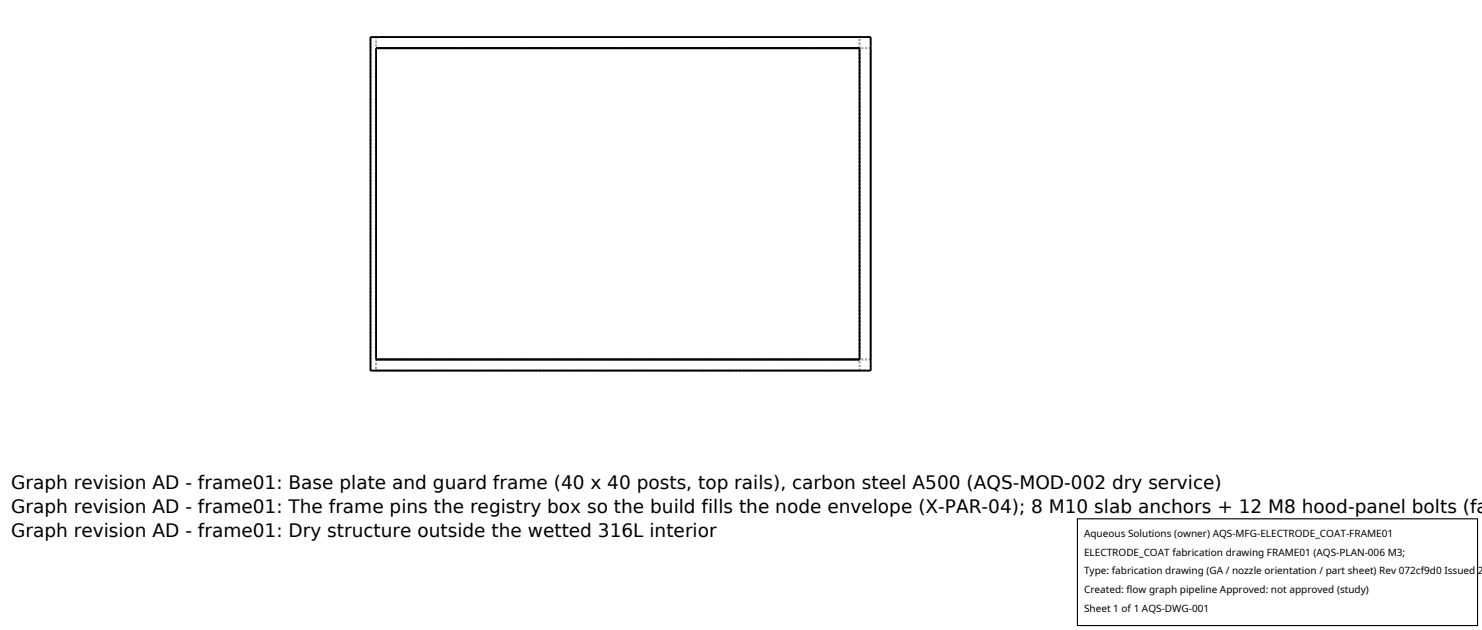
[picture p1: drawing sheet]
<svg xmlns="http://www.w3.org/2000/svg" width="212mm" height="90mm" viewBox="0 0 212 90" stroke-linecap="round" stroke-linejoin="round" font-family="sans-serif">
<defs><g id="words">
<g font-size="2.6">
<text x="1.6" y="69.8">Graph revision AD - frame01: Base plate and guard frame (40 x 40 posts, top rails), carbon steel A500 (AQS-MOD-002 dry service)</text>
<text x="1.6" y="73.3">Graph revision AD - frame01: The frame pins the registry box so the build fills the node envelope (X-PAR-04); 8 M10 slab anchors + 12 M8 hood-panel bolts (fa</text>
<text x="1.6" y="76.7">Graph revision AD - frame01: Dry structure outside the wetted 316L interior</text>
</g>
<g font-size="1.4">
<text x="154.8" y="76.6">Aqueous Solutions (owner) AQS-MFG-ELECTRODE_COAT-FRAME01</text>
<text x="154.8" y="79.3">ELECTRODE_COAT fabrication drawing FRAME01 (AQS-PLAN-006 M3;</text>
<text x="154.8" y="82">Type: fabrication drawing (GA / nozzle orientation / part sheet) Rev 072cf9d0 Issued 2</text>
<text x="154.8" y="84.7">Created: flow graph pipeline Approved: not approved (study)</text>
<text x="154.8" y="87.4">Sheet 1 of 1 AQS-DWG-001</text>
</g>
</g></defs>
<g fill="none" stroke="#a0a0a0" stroke-width=".26" stroke-dasharray=".3 .3" stroke-linecap="butt">
<path d="M52.9 5.3h71.5M53.7 5.3v1.6M53.7 6.9h69.1M53.7 5.3h69.1M122.8 6.9v-1.6M122.8 5.3h-69.1M124.4 6.9h-1.6M124.4 6.9v44.4M52.9 52.9h71.5M52.9 52.9v-47.6M53.7 52.9h69.1M53.7 51.3h69.1"/>
<path d="M53.7 51.3v1.6M53.7 51.3v-44.4M122.8 52.9h-69.1M122.8 52.9v-1.6M122.8 51.3v-44.4M124.4 51.3h-1.6M124.4 51.3v-44.4M124.4 52.9v-47.6"/>
</g>
<path d="M52.9 5.3h71.5v47.6h-71.5zM53.7 6.9h69.1v44.4h-69.1z" fill="none" stroke="#000" stroke-width=".26"/>
<path d="M153.9 74.1h57.1v15.2h-57.1z" fill="#fff" stroke="#000" stroke-width=".16"/>
<use href="#words"/>
</svg>
